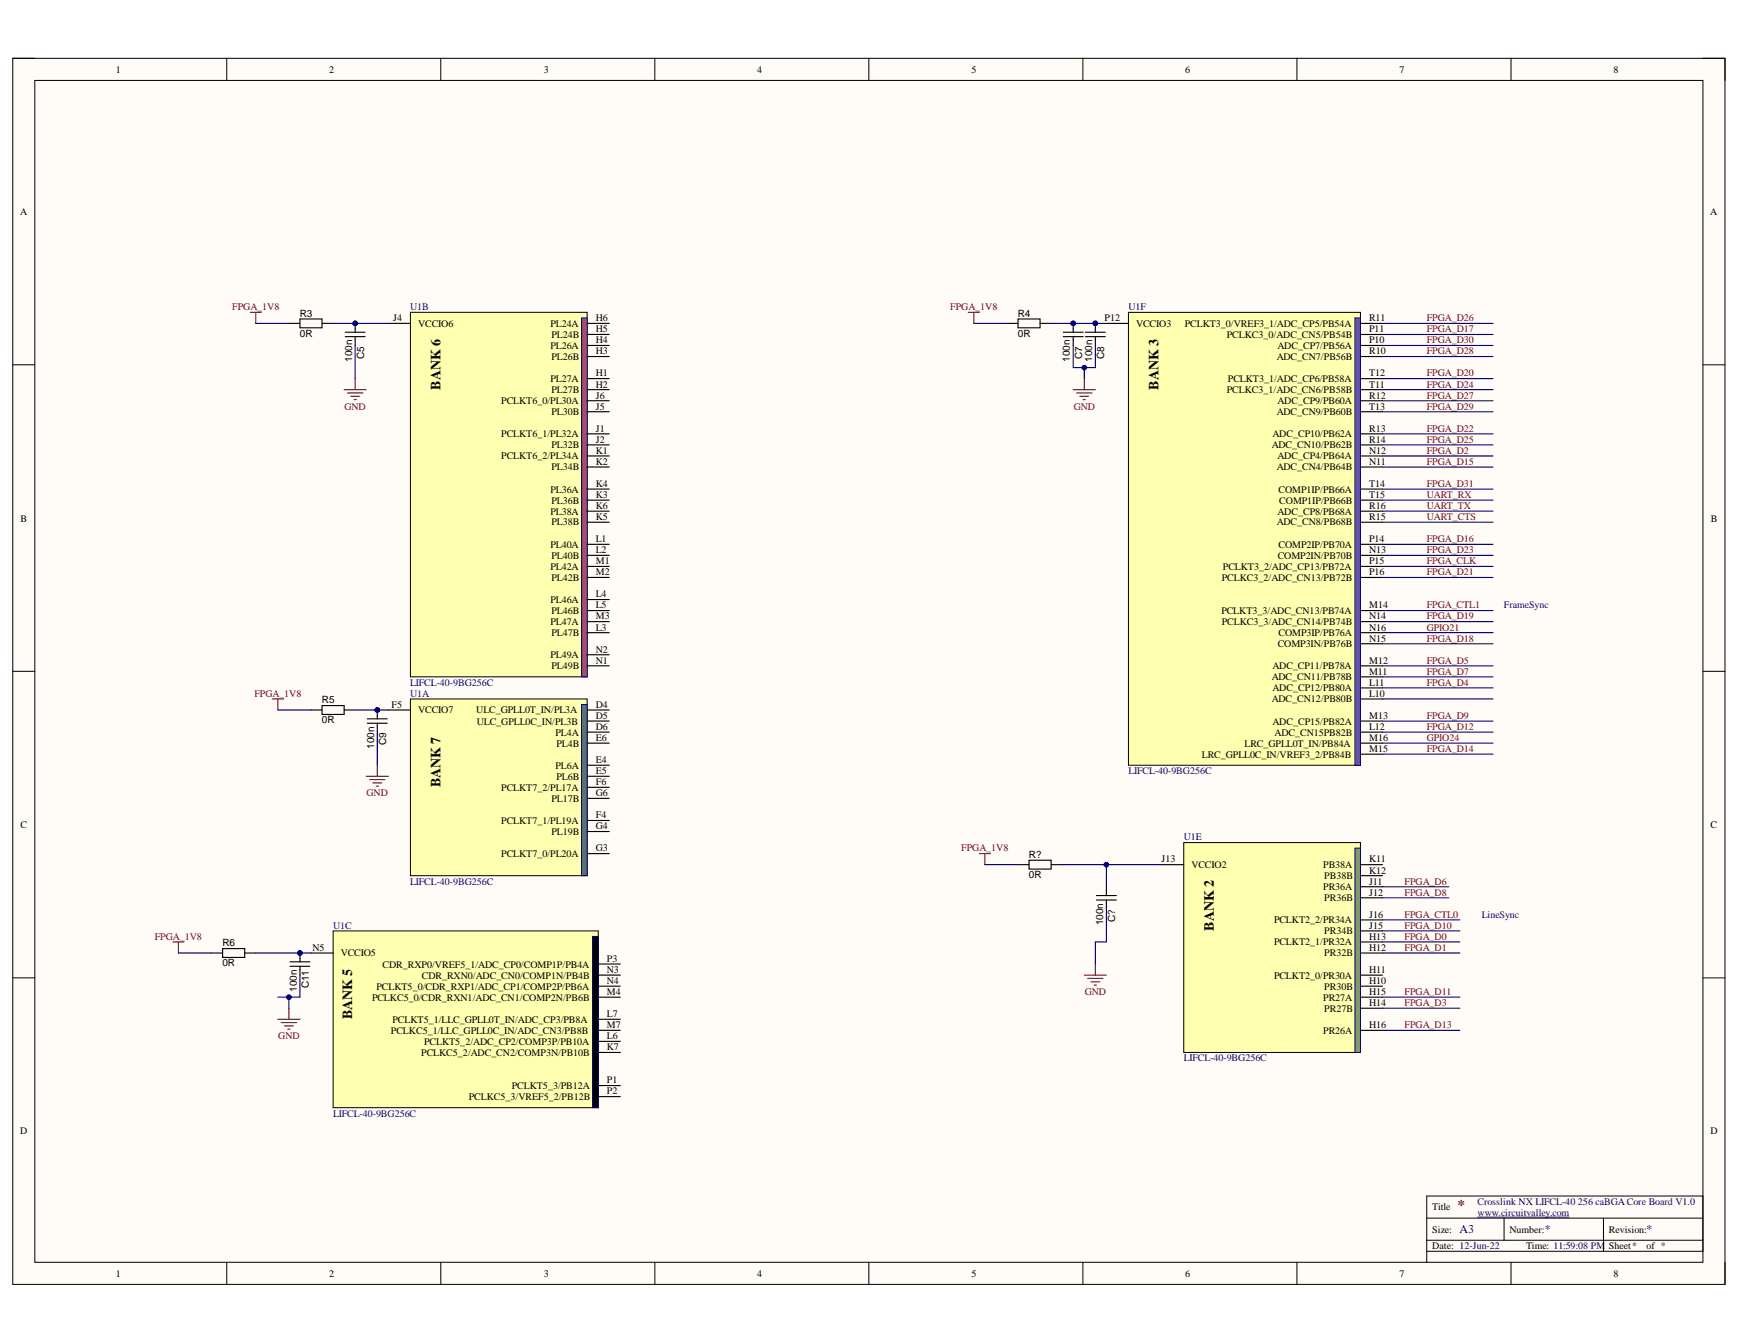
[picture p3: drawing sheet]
<svg xmlns="http://www.w3.org/2000/svg" width="279mm" height="216mm" viewBox="0 0 279 216" stroke-linecap="round" stroke-linejoin="round" font-family="sans-serif">
<defs><g id="words">
<text font-size="2.4" fill="#800000" x="234.2" y="194.5">*</text>
<g font-size="2.2">
<text x="70.8" y="62.6" transform="rotate(-90 70.8 62.6)">BANK 6</text>
<text x="186.1" y="62.6" transform="rotate(-90 186.1 62.6)">BANK 3</text>
<text x="70.8" y="126.5" transform="rotate(-90 70.8 126.5)">BANK 7</text>
<text x="195" y="149.5" transform="rotate(-90 195 149.5)">BANK 2</text>
<text x="56.6" y="163.8" transform="rotate(-90 56.6 163.8)">BANK 5</text>
</g>
<g font-size="1.9" fill="#000080">
<text x="234.5" y="198.1">A3</text>
<text x="248.2" y="198.1">*</text>
<text x="264.6" y="198.1">*</text>
</g>
<g font-size="1.6">
<text x="18.6" y="11.7">1</text>
<text x="52.9" y="11.7">2</text>
<text x="87.4" y="11.7">3</text>
<text x="121.7" y="11.7">4</text>
<text x="156.1" y="11.7">5</text>
<text x="190.4" y="11.7">6</text>
<text x="224.8" y="11.7">7</text>
<text x="259.2" y="11.7">8</text>
<text x="3.2" y="34.5">A</text>
<text x="274.8" y="34.5">A</text>
<text x="48.2" y="50.9">R3</text>
<text x="63.2" y="51.6">J4</text>
<text x="67.2" y="52.5">VCCIO6</text>
<text x="88.5" y="52.5">PL24A</text>
<text x="95.7" y="51.6">H6</text>
<text x="95.7" y="53.4">H5</text>
<text x="163.5" y="50.9">R4</text>
<text x="177.5" y="51.6">P12</text>
<text x="182.5" y="52.5">VCCIO3</text>
<text x="190.4" y="52.5">PCLKT3_0/VREF3_1/ADC_CP5/PB54A</text>
<text x="220" y="51.6">R11</text>
<text x="220" y="53.4">P11</text>
<text x="48.2" y="54.1">0R</text>
<text x="56.6" y="58.2" transform="rotate(-90 56.6 58.2)">100n</text>
<text x="58.5" y="57.6" transform="rotate(-90 58.5 57.6)">C5</text>
<text x="88.5" y="56">PL26A</text>
<text x="88.6" y="54.3">PL24B</text>
<text x="88.6" y="57.8">PL26B</text>
<text x="95.7" y="55.1">H4</text>
<text x="95.7" y="56.9">H3</text>
<text x="163.5" y="54.1">0R</text>
<text x="171.9" y="58.2" transform="rotate(-90 171.9 58.2)">100n</text>
<text x="173.9" y="57.6" transform="rotate(-90 173.9 57.6)">C7</text>
<text x="175.5" y="58.2" transform="rotate(-90 175.5 58.2)">100n</text>
<text x="177.4" y="57.6" transform="rotate(-90 177.4 57.6)">C8</text>
<text x="197.1" y="54.3">PCLKC3_0/ADC_CN5/PB54B</text>
<text x="205.1" y="57.8">ADC_CN7/PB56B</text>
<text x="205.2" y="56">ADC_CP7/PB56A</text>
<text x="220" y="55.1">P10</text>
<text x="220" y="56.9">R10</text>
<text x="80.5" y="64.9">PCLKT6_0/PL30A</text>
<text x="88.5" y="61.4">PL27A</text>
<text x="88.6" y="63.1">PL27B</text>
<text x="95.7" y="60.5">H1</text>
<text x="95.7" y="62.3">H2</text>
<text x="95.7" y="64">J6</text>
<text x="95.7" y="65.8">J5</text>
<text x="197.1" y="63.1">PCLKC3_1/ADC_CN6/PB58B</text>
<text x="197.3" y="61.4">PCLKT3_1/ADC_CP6/PB58A</text>
<text x="205.2" y="64.9">ADC_CP9/PB60A</text>
<text x="220" y="60.5">T12</text>
<text x="220" y="62.3">T11</text>
<text x="220" y="64">R12</text>
<text x="220" y="65.8">T13</text>
<text x="80.5" y="70.2">PCLKT6_1/PL32A</text>
<text x="88.6" y="66.7">PL30B</text>
<text x="95.7" y="69.4">J1</text>
<text x="95.7" y="71.1">J2</text>
<text x="204.4" y="70.2">ADC_CP10/PB62A</text>
<text x="205.1" y="66.7">ADC_CN9/PB60B</text>
<text x="220" y="69.4">R13</text>
<text x="220" y="71.1">R14</text>
<text x="80.5" y="73.8">PCLKT6_2/PL34A</text>
<text x="88.6" y="72">PL32B</text>
<text x="88.6" y="75.6">PL34B</text>
<text x="95.7" y="72.9">K1</text>
<text x="95.7" y="74.7">K2</text>
<text x="204.3" y="72">ADC_CN10/PB62B</text>
<text x="205.1" y="75.6">ADC_CN4/PB64B</text>
<text x="205.2" y="73.8">ADC_CP4/PB64A</text>
<text x="220" y="72.9">N12</text>
<text x="220" y="74.7">N11</text>
<text x="3.3" y="83.8">B</text>
<text x="88.5" y="79.1">PL36A</text>
<text x="88.5" y="82.7">PL38A</text>
<text x="88.6" y="80.9">PL36B</text>
<text x="95.7" y="80">K3</text>
<text x="95.7" y="78.2">K4</text>
<text x="95.7" y="83.5">K5</text>
<text x="95.7" y="81.8">K6</text>
<text x="205.2" y="82.7">ADC_CP8/PB68A</text>
<text x="205.4" y="79.1">COMP1IP/PB66A</text>
<text x="205.5" y="80.9">COMP1IP/PB66B</text>
<text x="220" y="78.2">T14</text>
<text x="220" y="80">T15</text>
<text x="220" y="81.8">R16</text>
<text x="220" y="83.5">R15</text>
<text x="274.9" y="83.8">B</text>
<text x="88.5" y="88">PL40A</text>
<text x="88.6" y="84.4">PL38B</text>
<text x="88.6" y="89.7">PL40B</text>
<text x="95.7" y="87.1">L1</text>
<text x="95.7" y="88.9">L2</text>
<text x="205.1" y="84.4">ADC_CN8/PB68B</text>
<text x="205.3" y="89.7">COMP2IN/PB70B</text>
<text x="205.4" y="88">COMP2IP/PB70A</text>
<text x="220" y="87.1">P14</text>
<text x="220" y="88.9">N13</text>
<text x="88.5" y="91.5">PL42A</text>
<text x="88.6" y="93.3">PL42B</text>
<text x="95.7" y="90.6">M1</text>
<text x="95.7" y="92.4">M2</text>
<text x="95.7" y="96">L4</text>
<text x="196.3" y="93.3">PCLKC3_2/ADC_CN13/PB72B</text>
<text x="196.5" y="91.5">PCLKT3_2/ADC_CP13/PB72A</text>
<text x="220" y="90.6">P15</text>
<text x="220" y="92.4">P16</text>
<text x="88.5" y="96.8">PL46A</text>
<text x="88.5" y="100.4">PL47A</text>
<text x="88.6" y="98.6">PL46B</text>
<text x="95.7" y="97.7">L5</text>
<text x="95.7" y="99.5">M3</text>
<text x="95.7" y="101.3">L3</text>
<text x="196.2" y="98.6">PCLKT3_3/ADC_CN13/PB74A</text>
<text x="196.3" y="100.4">PCLKC3_3/ADC_CN14/PB74B</text>
<text x="220" y="97.7">M14</text>
<text x="220" y="99.5">N14</text>
<text x="220" y="101.3">N16</text>
<text x="88.5" y="105.7">PL49A</text>
<text x="88.6" y="102.2">PL47B</text>
<text x="88.6" y="107.5">PL49B</text>
<text x="95.7" y="104.8">N2</text>
<text x="95.7" y="106.6">N1</text>
<text x="204.4" y="107.5">ADC_CP11/PB78A</text>
<text x="205.3" y="104">COMP3IN/PB76B</text>
<text x="205.4" y="102.2">COMP3IP/PB76A</text>
<text x="220" y="103.1">N15</text>
<text x="220" y="106.6">M12</text>
<text x="51.7" y="113">R5</text>
<text x="62.9" y="113.7">F5</text>
<text x="95.7" y="113.7">D4</text>
<text x="204.3" y="109.3">ADC_CN11/PB78B</text>
<text x="204.3" y="112.8">ADC_CN12/PB80B</text>
<text x="204.4" y="111.1">ADC_CP12/PB80A</text>
<text x="220" y="108.4">M11</text>
<text x="220" y="110.2">L11</text>
<text x="220" y="111.9">L10</text>
<text x="51.7" y="116.2">0R</text>
<text x="62.1" y="119.7" transform="rotate(-90 62.1 119.7)">C9</text>
<text x="67.2" y="114.6">VCCIO7</text>
<text x="76.5" y="114.6">ULC_GPLL0T_IN/PL3A</text>
<text x="76.6" y="116.4">ULC_GPLL0C_IN/PL3B</text>
<text x="89.3" y="118.2">PL4A</text>
<text x="89.4" y="119.9">PL4B</text>
<text x="95.7" y="115.5">D5</text>
<text x="95.7" y="117.3">D6</text>
<text x="95.7" y="119">E6</text>
<text x="200" y="119.9">LRC_GPLL0T_IN/PB84A</text>
<text x="204.4" y="116.4">ADC_CP15/PB82A</text>
<text x="204.8" y="118.2">ADC_CN15PB82B</text>
<text x="220" y="115.5">M13</text>
<text x="220" y="117.3">L12</text>
<text x="220" y="119">M16</text>
<text x="60.1" y="120.3" transform="rotate(-90 60.1 120.3)">100n</text>
<text x="89.3" y="123.5">PL6A</text>
<text x="89.4" y="125.2">PL6B</text>
<text x="95.7" y="122.6">E4</text>
<text x="95.7" y="124.4">E5</text>
<text x="193.1" y="121.7">LRC_GPLL0C_IN/VREF3_2/PB84B</text>
<text x="220" y="120.8">M15</text>
<text x="80.5" y="127">PCLKT7_2/PL17A</text>
<text x="88.6" y="128.8">PL17B</text>
<text x="95.7" y="126.1">F6</text>
<text x="95.7" y="127.9">G6</text>
<text x="95.7" y="131.4">F4</text>
<text x="3.3" y="133">C</text>
<text x="80.5" y="132.3">PCLKT7_1/PL19A</text>
<text x="80.5" y="137.7">PCLKT7_0/PL20A</text>
<text x="88.6" y="134.1">PL19B</text>
<text x="95.7" y="133.2">G4</text>
<text x="95.7" y="136.8">G3</text>
<text x="165.3" y="137.9">R?</text>
<text x="274.8" y="133">C</text>
<text x="165.3" y="141">0R</text>
<text x="186.6" y="138.5">J13</text>
<text x="191.4" y="139.4">VCCIO2</text>
<text x="212.6" y="139.4">PB38A</text>
<text x="212.6" y="143">PR36A</text>
<text x="212.8" y="141.2">PB38B</text>
<text x="220" y="138.5">K11</text>
<text x="220" y="140.3">K12</text>
<text x="220" y="142.1">J11</text>
<text x="220" y="143.9">J12</text>
<text x="177.2" y="148.7" transform="rotate(-90 177.2 148.7)">100n</text>
<text x="179.2" y="148.1" transform="rotate(-90 179.2 148.1)">C?</text>
<text x="204.7" y="148.3">PCLKT2_2/PR34A</text>
<text x="212.8" y="144.8">PR36B</text>
<text x="220" y="149.2">J15</text>
<text x="220" y="147.4">J16</text>
<text x="35.7" y="155.3">0R</text>
<text x="35.7" y="152">R6</text>
<text x="50.2" y="152.8">N5</text>
<text x="54.7" y="153.6">VCCIO5</text>
<text x="61.5" y="155.4">CDR_RXP0/VREF5_1/ADC_CP0/COMP1P/PB4A</text>
<text x="97.5" y="154.5">P3</text>
<text x="204.7" y="151.9">PCLKT2_1/PR32A</text>
<text x="212.8" y="150.1">PR34B</text>
<text x="212.8" y="153.6">PR32B</text>
<text x="220" y="152.8">H12</text>
<text x="220" y="151">H13</text>
<text x="47.7" y="159.3" transform="rotate(-90 47.7 159.3)">100n</text>
<text x="49.6" y="158.8" transform="rotate(-90 49.6 158.8)">C11</text>
<text x="59.8" y="160.7">PCLKC5_0/CDR_RXN1/ADC_CN1/COMP2N/PB6B</text>
<text x="60.5" y="159">PCLKT5_0/CDR_RXP1/ADC_CP1/COMP2P/PB6A</text>
<text x="67.8" y="157.2">CDR_RXN0/ADC_CN0/COMP1N/PB4B</text>
<text x="97.5" y="156.3">N3</text>
<text x="97.5" y="158.1">N4</text>
<text x="97.5" y="159.9">M4</text>
<text x="204.7" y="157.2">PCLKT2_0/PR30A</text>
<text x="212.6" y="160.7">PR27A</text>
<text x="212.8" y="159">PR30B</text>
<text x="220" y="158.1">H10</text>
<text x="220" y="156.3">H11</text>
<text x="220" y="161.6">H14</text>
<text x="220" y="159.9">H15</text>
<text x="62.8" y="166.1">PCLKC5_1/LLC_GPLL0C_IN/ADC_CN3/PB8B</text>
<text x="63.1" y="164.3">PCLKT5_1/LLC_GPLL0T_IN/ADC_CP3/PB8A</text>
<text x="68.1" y="167.8">PCLKT5_2/ADC_CP2/COMP3P/PB10A</text>
<text x="97.5" y="165.2">M7</text>
<text x="97.5" y="163.4">L7</text>
<text x="97.5" y="167">L6</text>
<text x="212.6" y="166.1">PR26A</text>
<text x="212.8" y="162.5">PR27B</text>
<text x="220" y="165.2">H16</text>
<text x="67.7" y="169.6">PCLKC5_2/ADC_CN2/COMP3N/PB10B</text>
<text x="97.5" y="168.7">K7</text>
<text x="75.3" y="176.7">PCLKC5_3/VREF5_2/PB12B</text>
<text x="82.2" y="174.9">PCLKT5_3/PB12A</text>
<text x="97.5" y="174">P1</text>
<text x="97.5" y="175.8">P2</text>
<text x="3.3" y="182.2">D</text>
<text x="274.8" y="182.2">D</text>
<text x="230.1" y="194.5">Title</text>
<text x="230.1" y="198">Size:</text>
<text x="230.1" y="200.7">Date: 12-Jun-22</text>
<text x="242.5" y="198">Number:</text>
<text x="245.2" y="200.7">Time: 11:59:08 PM</text>
<text x="258.5" y="198">Revision:</text>
<text x="258.5" y="200.7">Sheet*</text>
<text x="264.6" y="200.7">of *</text>
<text x="18.6" y="205.1">1</text>
<text x="52.9" y="205.1">2</text>
<text x="87.4" y="205.1">3</text>
<text x="121.7" y="205.1">4</text>
<text x="156.1" y="205.1">5</text>
<text x="190.4" y="205.1">6</text>
<text x="224.8" y="205.1">7</text>
<text x="259.2" y="205.1">8</text>
</g>
<g font-size="1.6" fill="#800000">
<text x="37.3" y="49.8">FPGA_1V8</text>
<text x="152.7" y="49.8">FPGA_1V8</text>
<text x="229.2" y="53.4">FPGA_D17</text>
<text x="229.2" y="51.6">FPGA_D26</text>
<text x="229.2" y="55.1">FPGA_D30</text>
<text x="229.2" y="56.9">FPGA_D28</text>
<text x="55.3" y="65.8">GND</text>
<text x="172.5" y="65.8">GND</text>
<text x="229.2" y="64">FPGA_D27</text>
<text x="229.2" y="60.5">FPGA_D20</text>
<text x="229.2" y="62.3">FPGA_D24</text>
<text x="229.2" y="65.8">FPGA_D29</text>
<text x="229.2" y="71.1">FPGA_D25</text>
<text x="229.2" y="69.4">FPGA_D22</text>
<text x="229.2" y="74.7">FPGA_D15</text>
<text x="229.2" y="72.9">FPGA_D2</text>
<text x="229.2" y="81.8">UART_TX</text>
<text x="229.2" y="80">UART_RX</text>
<text x="229.2" y="83.5">UART_CTS</text>
<text x="229.2" y="78.2">FPGA_D31</text>
<text x="229.2" y="88.9">FPGA_D23</text>
<text x="229.2" y="87.1">FPGA_D16</text>
<text x="229.2" y="90.6">FPGA_CLK</text>
<text x="229.2" y="92.4">FPGA_D21</text>
<text x="229.2" y="101.3">GPIO21</text>
<text x="229.2" y="99.5">FPGA_D19</text>
<text x="229.2" y="97.7">FPGA_CTL1</text>
<text x="229.2" y="103.1">FPGA_D18</text>
<text x="229.2" y="106.6">FPGA_D5</text>
<text x="40.9" y="111.9">FPGA_1V8</text>
<text x="229.2" y="108.4">FPGA_D7</text>
<text x="229.2" y="110.2">FPGA_D4</text>
<text x="229.2" y="115.5">FPGA_D9</text>
<text x="229.2" y="119">GPIO24</text>
<text x="229.2" y="117.3">FPGA_D12</text>
<text x="229.2" y="120.8">FPGA_D14</text>
<text x="58.9" y="127.9">GND</text>
<text x="154.4" y="136.8">FPGA_1V8</text>
<text x="225.7" y="142.1">FPGA_D6</text>
<text x="225.7" y="143.9">FPGA_D8</text>
<text x="225.7" y="149.2">FPGA_D10</text>
<text x="225.7" y="147.4">FPGA_CTL0</text>
<text x="24.9" y="151">FPGA_1V8</text>
<text x="225.7" y="152.8">FPGA_D1</text>
<text x="225.7" y="151">FPGA_D0</text>
<text x="174.3" y="159.9">GND</text>
<text x="225.7" y="161.6">FPGA_D3</text>
<text x="225.7" y="159.9">FPGA_D11</text>
<text x="44.7" y="167">GND</text>
<text x="225.7" y="165.2">FPGA_D13</text>
</g>
<g font-size="1.6" fill="#000080">
<text x="65.9" y="49.8">U1B</text>
<text x="181.3" y="49.8">U1F</text>
<text x="241.6" y="97.7">FrameSync</text>
<text x="65.9" y="110.2">LIFCL-40-9BG256C</text>
<text x="65.9" y="111.9">U1A</text>
<text x="181.3" y="124.4">LIFCL-40-9BG256C</text>
<text x="190.2" y="135">U1E</text>
<text x="65.9" y="142.1">LIFCL-40-9BG256C</text>
<text x="53.5" y="149.2">U1C</text>
<text x="238.1" y="147.4">LineSync</text>
<text x="190.2" y="170.5">LIFCL-40-9BG256C</text>
<text x="53.5" y="179.4">LIFCL-40-9BG256C</text>
<text x="237.4" y="193.6">Crosslink NX LIFCL-40 256 caBGA Core Board V1.0</text>
<text x="237.4" y="195.3">www.circuitvalley.com</text>
</g>
</g></defs>
<path d="M2.1 9.4h275v196.9h-275z" fill-rule="evenodd" fill="#fffcf8"/>
<path d="M2.1 9.4h275v196.9h-275z" fill="none" stroke="#000" stroke-width=".16"/>
<path d="M5.6 12.9h268v189.9h-268z" fill-rule="evenodd" fill="#fffcf8"/>
<g fill="none" stroke="#000" stroke-width=".16">
<path d="M2 9.4h3.6M5.6 12.9h268v189.9h-268zM36.4 9.4v3.5M70.8 9.4v3.5M105.2 9.4v3.5M139.6 9.4v3.5M174 9.4v3.5M208.4 9.4v3.5M242.8 9.4v3.5M273.6 9.4h3.5v3.5M2 58.6h3.6M273.6 58.6h3.5"/>
<path d="M2 107.8h3.6M273.6 107.8h3.5M2 157.1h3.6M273.6 157.1h3.5M229.2 195.7h44.4M229.2 199.2h44.4M241.7 195.7v3.5M257.6 195.7v5.3M36.4 202.8v3.5M70.8 202.8v3.5M105.2 202.8v3.5M139.6 202.8v3.5"/>
<path d="M174 202.8v3.5M208.4 202.8v3.5M229.2 201h44.4v-8.9h-44.4v10.7M242.8 202.8v3.5M277.1 202.8v3.5"/>
</g>
<path d="M65.9 50.2h28.4v58.5h-28.4z" fill-rule="evenodd" fill="#ffffb0"/>
<path d="M65.9 50.2h28.4v58.5h-28.4z" fill="none" stroke="#000" stroke-width=".16"/>
<path d="M93.4 51.1h.9v57.6h-.9z" fill-rule="evenodd" fill="#a64d79"/>
<path d="M93.4 51.1h.9v57.6h-.9z" fill="none" stroke="#000080" stroke-width=".16"/>
<g fill="none" stroke="#000" stroke-width=".18">
<path d="M62.4 51.9h3.5M94.3 51.9h3.6M94.3 53.7h3.6M94.3 55.5h3.6M94.3 57.3h3.6M94.3 60.8h3.6M94.3 62.6h3.6M94.3 64.4h3.6M94.3 66.1h3.6M94.3 69.7h3.6M94.3 71.5h3.6M94.3 73.2h3.6"/>
<path d="M94.3 75h3.6M94.3 78.6h3.6M94.3 80.3h3.6M94.3 83.9h3.6M94.3 82.1h3.6M94.3 87.4h3.6M94.3 89.2h3.6M94.3 91h3.6M94.3 92.8h3.6M94.3 96.3h3.6M94.3 98.1h3.6M94.3 99.9h3.6"/>
<path d="M94.3 101.6h3.6M94.3 105.2h3.6M94.3 107h3.6"/>
</g>
<path d="M40.2 50.2h1.8M41.1 50.2v1.7M55.3 62.6h3.5M55.8 63.1h2.5M56.4 63.7h1.4M56.9 64.2h.3M57.1 60.8v1.8" fill="none" stroke="#800000" stroke-width=".18"/>
<path d="M181.3 50.2h37.3v72.7h-37.3z" fill-rule="evenodd" fill="#ffffb0"/>
<path d="M181.3 50.2h37.3v72.7h-37.3z" fill="none" stroke="#000" stroke-width=".16"/>
<path d="M217.7 51.1h.9v71.8h-.9z" fill-rule="evenodd" fill="#674ea7"/>
<path d="M217.7 51.1h.9v71.8h-.9z" fill="none" stroke="#000080" stroke-width=".16"/>
<g fill="none" stroke="#000" stroke-width=".18">
<path d="M177.8 52h3.5M218.6 52h3.5M218.6 53.7h3.5M218.6 55.5h3.5M218.6 57.3h3.5M218.6 60.8h3.5M218.6 62.6h3.5M218.6 64.4h3.5M218.6 66.1h3.5M218.6 69.7h3.5M218.6 71.5h3.5M218.6 73.2h3.5"/>
<path d="M218.6 75h3.5M218.6 78.6h3.5M218.6 80.3h3.5M218.6 82.1h3.5M218.6 83.9h3.5M218.6 87.4h3.5M218.6 89.2h3.5M218.6 91h3.5M218.6 92.8h3.5M218.6 98.1h3.5M218.6 99.9h3.5M218.6 101.6h3.5"/>
<path d="M218.6 103.4h3.5M218.6 107h3.5M218.6 108.7h3.5M218.6 110.5h3.5M218.6 112.3h3.5M218.6 115.8h3.5M218.6 117.6h3.5M218.6 119.4h3.5M218.6 121.2h3.5"/>
</g>
<path d="M155.6 50.2h1.7M156.5 50.2v1.7M172.4 62.6h3.6M173 63.1h2.5M173.5 63.7h1.4M174 64.2h.4M174.2 60.8v1.8" fill="none" stroke="#800000" stroke-width=".18"/>
<path d="M53.5 149.5h42.6v28.4h-42.6z" fill-rule="evenodd" fill="#ffffb0"/>
<path d="M53.5 149.5h42.6v28.4h-42.6z" fill="none" stroke="#000" stroke-width=".16"/>
<path d="M95.2 150.4h.9v27.5h-.9z" fill-rule="evenodd" fill="#000"/>
<path d="M95.2 150.4h.9v27.5h-.9z" fill="none" stroke="#000080" stroke-width=".16"/>
<path d="M50 153.1h3.5M96.1 154.9h3.6M96.1 156.6h3.6M96.1 158.4h3.6M96.1 160.2h3.6M96.1 165.5h3.6M96.1 163.7h3.6M96.1 169.1h3.6M96.1 167.3h3.6M96.1 174.4h3.6M96.1 176.2h3.6" fill="none" stroke="#000" stroke-width=".18"/>
<path d="M27.8 151.3h1.8M28.7 151.3v1.8M44.6 163.7h3.6M45.2 164.3h2.5M45.7 164.8h1.4M46.2 165.3h.4M46.4 162v1.7" fill="none" stroke="#800000" stroke-width=".18"/>
<path d="M65.9 112.3h28.4v28.4h-28.4z" fill-rule="evenodd" fill="#ffffb0"/>
<path d="M65.9 112.3h28.4v28.4h-28.4z" fill="none" stroke="#000" stroke-width=".16"/>
<path d="M93.4 113.2h.9v27.5h-.9z" fill-rule="evenodd" fill="#45818e"/>
<path d="M93.4 113.2h.9v27.5h-.9z" fill="none" stroke="#000080" stroke-width=".16"/>
<path d="M62.4 114.1h3.5M94.3 114.1h3.6M94.3 115.8h3.6M94.3 117.6h3.6M94.3 119.4h3.6M94.3 122.9h3.6M94.3 124.7h3.6M94.3 126.5h3.6M94.3 128.3h3.6M94.3 131.8h3.6M94.3 133.6h3.6M94.3 137.1h3.6" fill="none" stroke="#000" stroke-width=".18"/>
<path d="M43.8 112.3h1.7M44.6 112.3v1.8M58.8 124.7h3.6M59.4 125.2h2.5M59.9 125.8h1.4M60.4 126.3h.4M60.6 122.9v1.8" fill="none" stroke="#800000" stroke-width=".18"/>
<circle cx="172.4" cy="51.9" r=".35" fill="#000080"/>
<circle cx="172.4" cy="51.9" r=".35" fill="none" stroke="#000080" stroke-width=".16"/>
<path d="M172.4 51.9v.9M172.4 54.6v.9" fill="none" stroke="#000" stroke-width=".18"/>
<circle cx="172.4" cy="51.9" r=".35" fill="#000080"/>
<circle cx="172.4" cy="51.9" r=".35" fill="none" stroke="#000080" stroke-width=".16"/>
<path d="M170.8 53.4h3.2M170.8 54.1h3.2M172.4 52.8v.6M172.4 54.1v.5" fill="none" stroke="#000" stroke-width=".18"/>
<circle cx="176" cy="51.9" r=".36" fill="#000080"/>
<circle cx="176" cy="51.9" r=".36" fill="none" stroke="#000080" stroke-width=".16"/>
<path d="M176 52v.8M176 54.6v.9" fill="none" stroke="#000" stroke-width=".18"/>
<circle cx="176" cy="51.9" r=".36" fill="#000080"/>
<circle cx="176" cy="51.9" r=".36" fill="none" stroke="#000080" stroke-width=".16"/>
<path d="M174.4 53.4h3.2M174.4 54.1h3.2M176 52.8v.6M176 54.1v.5" fill="none" stroke="#000" stroke-width=".18"/>
<circle cx="57.1" cy="51.9" r=".35" fill="#000080"/>
<circle cx="57.1" cy="51.9" r=".35" fill="none" stroke="#000080" stroke-width=".16"/>
<path d="M57.1 51.9v.9M57.1 54.6v.9" fill="none" stroke="#000" stroke-width=".18"/>
<circle cx="57.1" cy="51.9" r=".35" fill="#000080"/>
<circle cx="57.1" cy="51.9" r=".35" fill="none" stroke="#000080" stroke-width=".16"/>
<path d="M55.5 53.4h3.2M55.5 54.1h3.2M57.1 52.8v.6M57.1 54.1v.5" fill="none" stroke="#000" stroke-width=".18"/>
<circle cx="60.6" cy="114.1" r=".36" fill="#000080"/>
<circle cx="60.6" cy="114.1" r=".36" fill="none" stroke="#000080" stroke-width=".16"/>
<path d="M60.6 114.1v.8M60.6 116.7v.9" fill="none" stroke="#000" stroke-width=".18"/>
<circle cx="60.6" cy="114.1" r=".36" fill="#000080"/>
<circle cx="60.6" cy="114.1" r=".36" fill="none" stroke="#000080" stroke-width=".16"/>
<path d="M59 115.5h3.2M59 116.2h3.2M60.6 114.9v.6M60.6 116.2v.5" fill="none" stroke="#000" stroke-width=".18"/>
<circle cx="48.2" cy="153.1" r=".35" fill="#000080"/>
<circle cx="48.2" cy="153.1" r=".35" fill="none" stroke="#000080" stroke-width=".16"/>
<path d="M48.2 153.1v.9M48.2 155.8v.8" fill="none" stroke="#000" stroke-width=".18"/>
<circle cx="48.2" cy="153.1" r=".35" fill="#000080"/>
<circle cx="48.2" cy="153.1" r=".35" fill="none" stroke="#000080" stroke-width=".16"/>
<g fill="none" stroke="#000" stroke-width=".18">
<path d="M46.4 51.9h1.8M48.2 51.2h3.5v1.5h-3.5zM51.7 51.9h1.8M161.8 51.9h1.8M163.6 51.2h3.5v1.5h-3.5zM167.1 51.9h1.8M50 114.1h1.7M51.7 113.3h3.6v1.5h-3.6zM55.3 114.1h1.8M34 153.1h1.8M35.8 152.4h3.5v1.4h-3.5zM39.3 153.1h1.8"/>
<path d="M46.6 154.5h3.2M46.6 155.2h3.2M48.2 154v.5M48.2 155.2v.6"/>
</g>
<path d="M174.2 59v1.8" fill="none" stroke="#000080" stroke-width=".18"/>
<circle cx="174.2" cy="59.1" r=".35" fill="#000080"/>
<circle cx="174.2" cy="59.1" r=".35" fill="none" stroke="#000080" stroke-width=".16"/>
<path d="M28.7 153.1h5.3M41.1 153.1h8.9" fill="none" stroke="#000080" stroke-width=".18"/>
<circle cx="48.2" cy="153.1" r=".35" fill="#000080"/>
<circle cx="48.2" cy="153.1" r=".35" fill="none" stroke="#000080" stroke-width=".16"/>
<path d="M41.1 51.9h5.3M48.2 156.6v3.6h-3.6" fill="none" stroke="#000080" stroke-width=".18"/>
<circle cx="46.4" cy="160.2" r=".36" fill="#000080"/>
<circle cx="46.4" cy="160.2" r=".36" fill="none" stroke="#000080" stroke-width=".16"/>
<path d="M53.5 51.9h8.9M44.6 114.1h5.4" fill="none" stroke="#000080" stroke-width=".18"/>
<circle cx="57.1" cy="51.9" r=".35" fill="#000080"/>
<circle cx="57.1" cy="51.9" r=".35" fill="none" stroke="#000080" stroke-width=".16"/>
<path d="M57.1 114.1h5.3" fill="none" stroke="#000080" stroke-width=".18"/>
<circle cx="60.6" cy="114.1" r=".36" fill="#000080"/>
<circle cx="60.6" cy="114.1" r=".36" fill="none" stroke="#000080" stroke-width=".16"/>
<path d="M156.5 51.9h5.3M168.9 52h8.9" fill="none" stroke="#000080" stroke-width=".18"/>
<circle cx="172.4" cy="51.9" r=".35" fill="#000080"/>
<circle cx="172.4" cy="51.9" r=".35" fill="none" stroke="#000080" stroke-width=".16"/>
<circle cx="176" cy="51.9" r=".36" fill="#000080"/>
<circle cx="176" cy="51.9" r=".36" fill="none" stroke="#000080" stroke-width=".16"/>
<path d="M172.4 55.5v3.5h3.6v-3.5" fill="none" stroke="#000080" stroke-width=".18"/>
<circle cx="174.2" cy="59.1" r=".35" fill="#000080"/>
<circle cx="174.2" cy="59.1" r=".35" fill="none" stroke="#000080" stroke-width=".16"/>
<g fill="none" stroke="#000080" stroke-width=".18">
<path d="M222.1 57.3h17.8M222.1 55.5h17.8M222.1 53.7h17.8M222.1 52h17.8M222.1 78.6h17.8M222.1 75h17.8M222.1 73.2h17.8M222.1 71.5h17.8M222.1 69.7h17.8M222.1 66.1h17.8M222.1 64.4h17.8M222.1 62.6h17.8"/>
<path d="M222.1 60.8h17.8M222.1 99.9h17.8M222.1 98.1h17.8M222.1 92.8h17.8M222.1 91h17.8M222.1 89.2h17.8M222.1 87.4h17.8M222.1 83.9h17.8M222.1 82.1h17.8M222.1 80.3h17.8M222.1 119.4h17.8M222.1 117.6h17.8"/>
<path d="M222.1 115.8h17.8M222.1 112.3h17.8M222.1 110.5h17.8M222.1 108.7h17.8M222.1 107h17.8M222.1 103.4h17.8M222.1 101.6h17.8M222.1 121.2h17.8M46.4 160.2v1.8"/>
</g>
<circle cx="46.4" cy="160.2" r=".36" fill="#000080"/>
<circle cx="46.4" cy="160.2" r=".36" fill="none" stroke="#000080" stroke-width=".16"/>
<path d="M57.1 55.5v5.3M60.6 117.6v5.3" fill="none" stroke="#000080" stroke-width=".18"/>
<path d="M190.2 135.4h28.4v33.7h-28.4z" fill-rule="evenodd" fill="#ffffb0"/>
<path d="M190.2 135.4h28.4v33.7h-28.4z" fill="none" stroke="#000" stroke-width=".16"/>
<path d="M217.7 136.2h.9v32.9h-.9z" fill-rule="evenodd" fill="#6aa84f"/>
<path d="M217.7 136.2h.9v32.9h-.9z" fill="none" stroke="#000080" stroke-width=".16"/>
<g fill="none" stroke="#000" stroke-width=".18">
<path d="M163.6 138.9h1.7M165.3 138.2h3.6v1.4h-3.6zM168.9 138.9h1.8M186.6 138.9h3.6M218.6 138.9h3.5M176.2 143.9h3.2M176.2 144.6h3.2M177.8 142.4v1.5M177.8 144.6v1.4M218.6 140.7h3.5M218.6 142.4h3.5M218.6 144.2h3.5"/>
<path d="M218.6 149.5h3.5M218.6 147.8h3.5M218.6 153.1h3.5M218.6 151.3h3.5M218.6 158.4h3.5M218.6 156.6h3.5M218.6 162h3.5M218.6 160.2h3.5M218.6 165.5h3.5"/>
</g>
<path d="M157.3 137.1h1.8M158.2 137.1v1.8M174.2 156.6h3.6M174.7 157.2h2.5M175.3 157.7h1.4M175.8 158.2h.4M176 154.9v1.7" fill="none" stroke="#800000" stroke-width=".18"/>
<path d="M158.2 138.9h5.4M170.7 138.9h15.9" fill="none" stroke="#000080" stroke-width=".18"/>
<circle cx="177.8" cy="138.9" r=".35" fill="#000080"/>
<circle cx="177.8" cy="138.9" r=".35" fill="none" stroke="#000080" stroke-width=".16"/>
<path d="M177.8 138.9v3.5M177.8 146v5.3h-1.8v3.6M222.1 153.1h12.5M222.1 151.3h12.5M222.1 149.5h12.5M222.1 147.8h12.5M222.1 144.2h10.7M222.1 142.4h10.7M222.1 165.5h12.5M222.1 162h12.5M222.1 160.2h12.5" fill="none" stroke="#000080" stroke-width=".18"/>
<circle cx="177.8" cy="138.9" r=".35" fill="#000080"/>
<g fill="none" stroke="#000080" stroke-width=".16">
<path d="M237.4 195.5h14.7"/>
<circle cx="177.8" cy="138.9" r=".35"/>
</g>
<use href="#words"/>
</svg>
